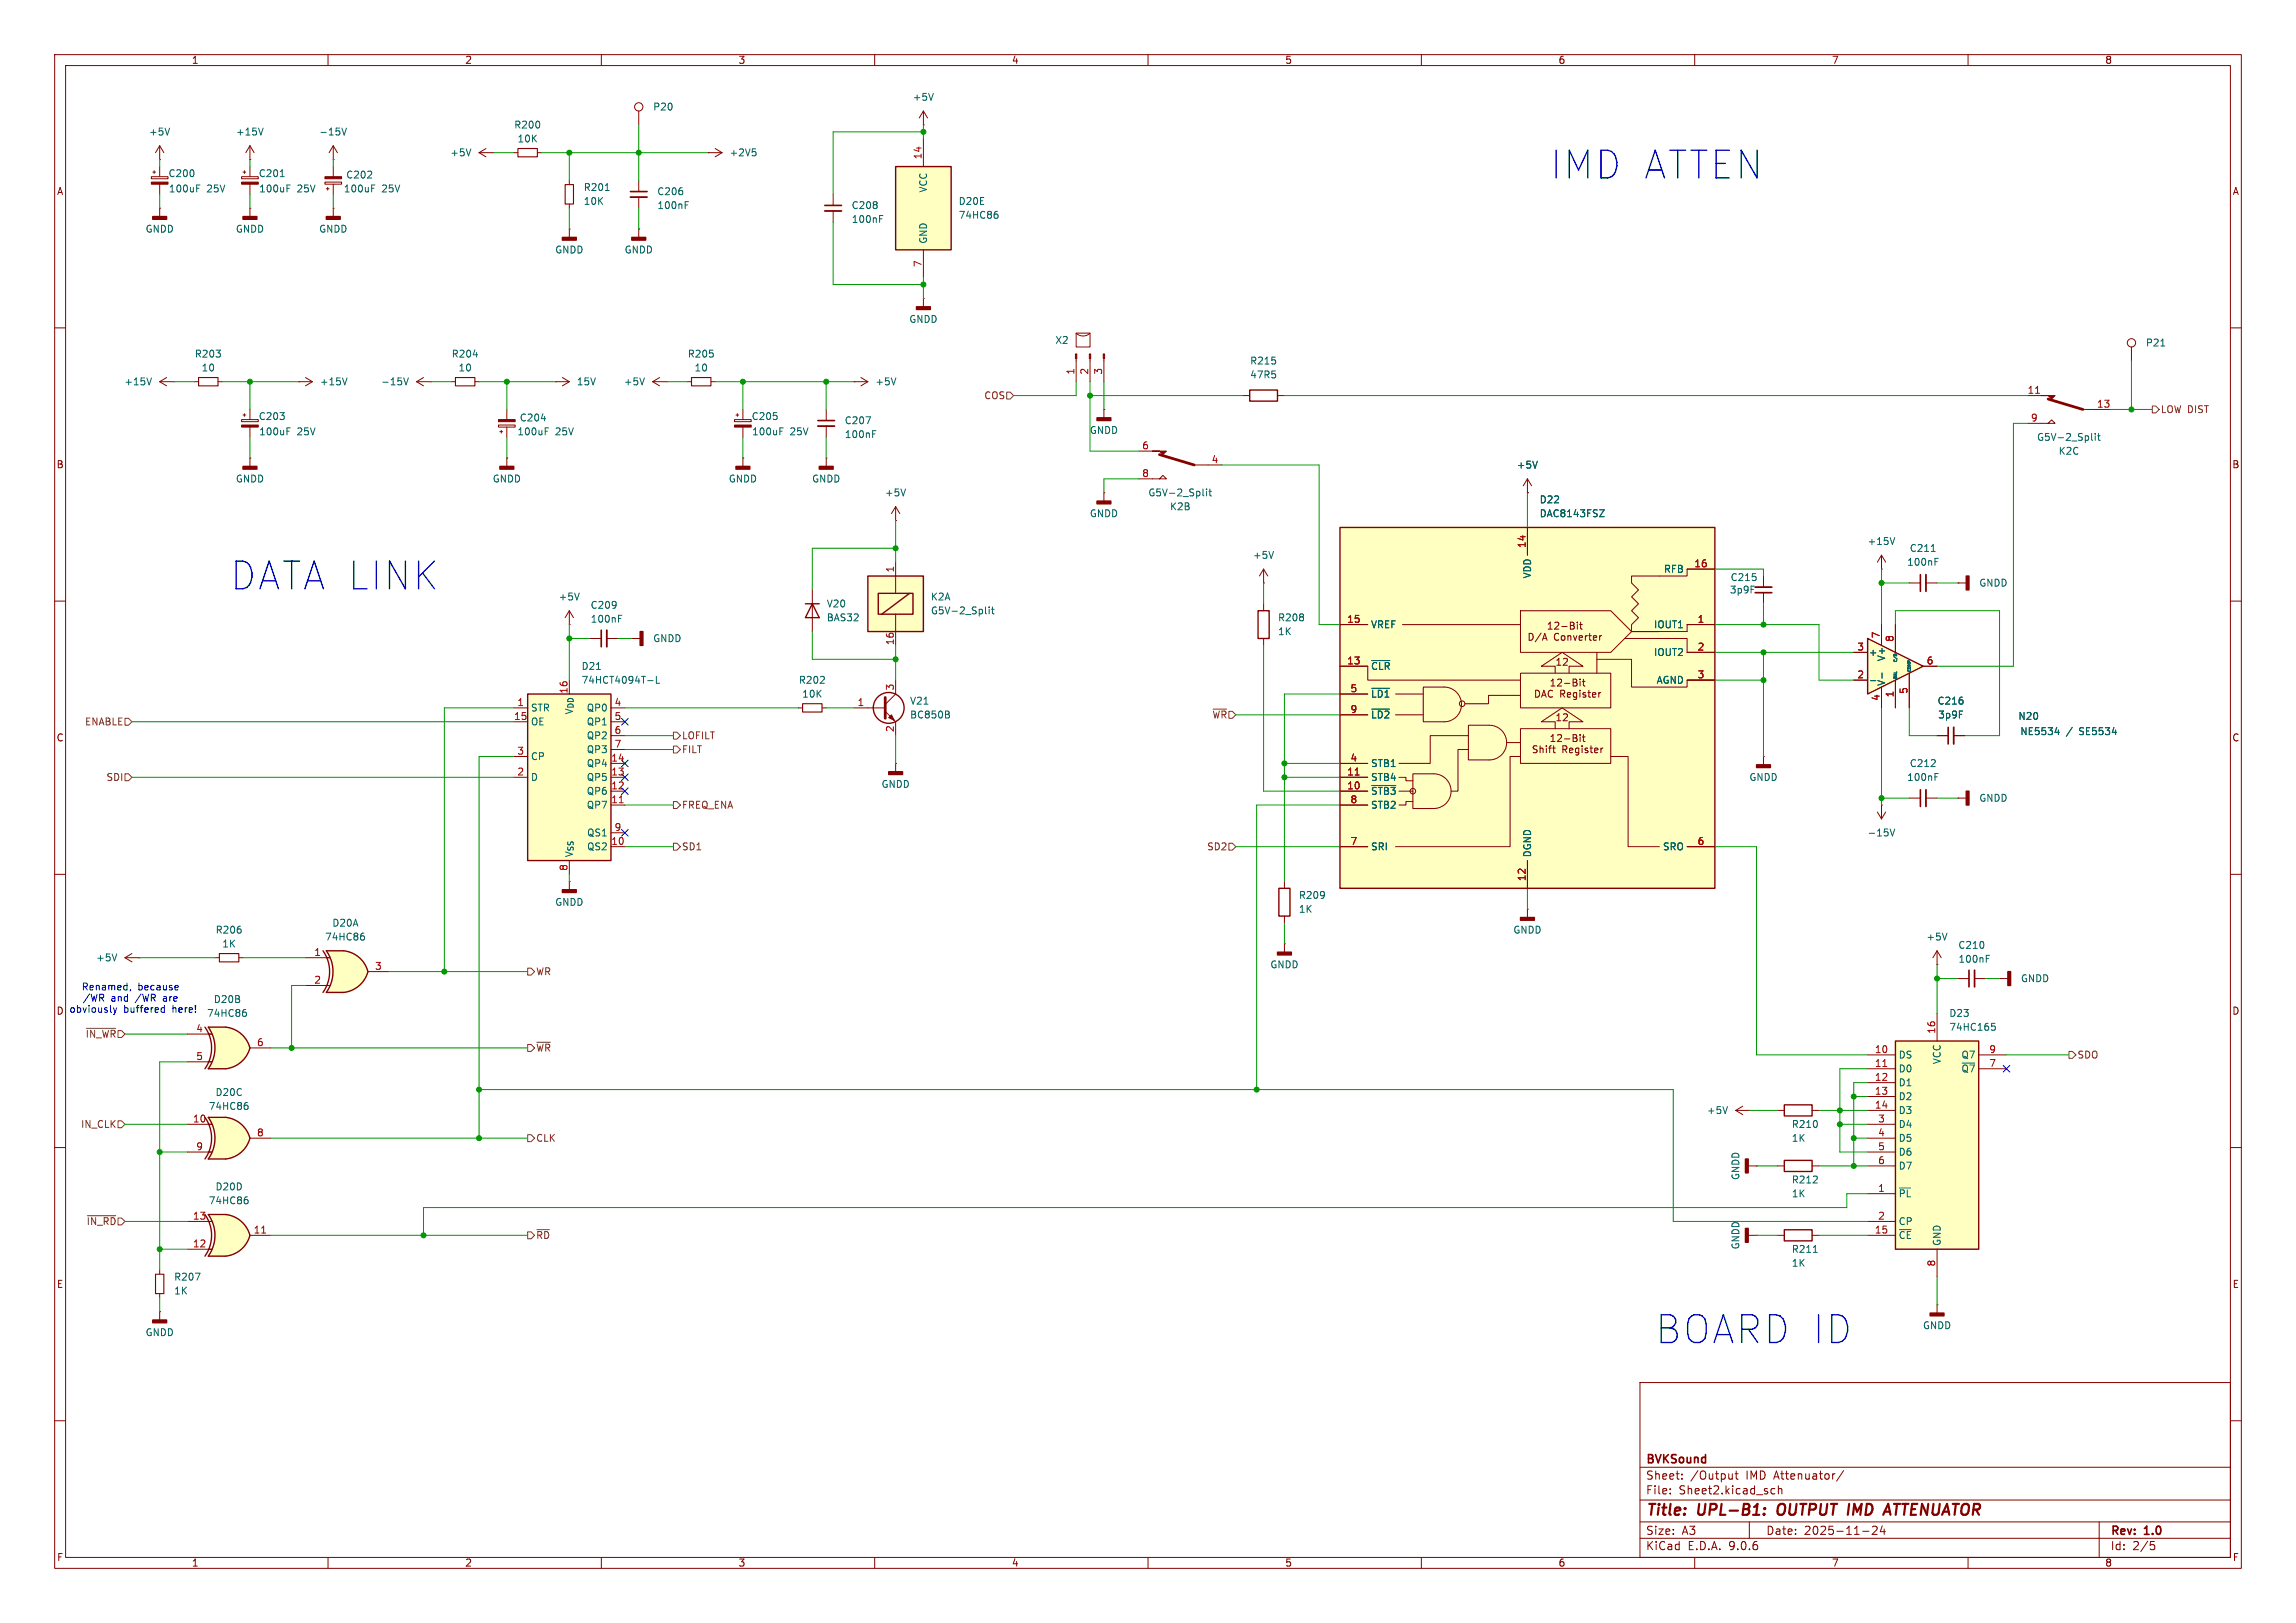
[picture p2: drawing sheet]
<svg xmlns="http://www.w3.org/2000/svg" width="420mm" height="297mm" viewBox="0 0 420 297" stroke-linecap="round" stroke-linejoin="round" font-family="sans-serif">
<defs><g id="words">
<g font-size="7.1" fill="#0000c2">
<text x="283.6" y="33.2">IMD ATTEN</text>
<text x="42.1" y="108.3">DATA LINK</text>
<text x="302.8" y="246.3">BOARD ID</text>
</g>
<g font-size="2.8" fill="#840000">
<text x="301" y="277.9">Title:</text>
<text x="310.6" y="277.9">UPL-B1:</text>
<text x="326" y="277.9">OUTPUT IMD</text>
<text x="347.2" y="277.9">ATTENUATOR</text>
</g>
<g font-size="2.1" fill="#840000">
<text x="301" y="268.2">BVKSound</text>
<text x="301" y="273.7">File:</text>
<text x="301" y="271">Sheet:</text>
<text x="307.1" y="273.7">Sheet2.kicad_sch</text>
<text x="309.2" y="271">/Output</text>
<text x="319.4" y="271">IMD Attenuator/</text>
<text x="301" y="281.1">Size:</text>
<text x="307.6" y="281.1">A3</text>
<text x="323" y="281.1">Date:</text>
<text x="330" y="281.1">2025-11-24</text>
<text x="386" y="281.3">Rev:</text>
<text x="392.4" y="281.3">1.0</text>
<text x="301" y="283.9">KiCad</text>
<text x="308.7" y="283.9">E.D.A.</text>
<text x="316.3" y="283.9">9.0.6</text>
<text x="386" y="283.9">Id:</text>
<text x="390.1" y="283.9">2/5</text>
</g>
<g font-size="1.8" fill="#840000">
<text x="35" y="11.9">1</text>
<text x="85" y="11.9">2</text>
<text x="135" y="11.9">3</text>
<text x="185" y="11.9">4</text>
<text x="235" y="11.9">5</text>
<text x="285" y="11.9">6</text>
<text x="335" y="11.9">7</text>
<text x="385" y="11.9">8</text>
<text x="10.3" y="35.9">A</text>
<text x="408.3" y="35.9">A</text>
<text x="10.3" y="85.9">B</text>
<text x="408.2" y="85.9">B</text>
<text x="288" y="116.4">Converter</text>
<text x="284.4" y="122">12</text>
<text x="289.1" y="126.8">Register</text>
<text x="10.3" y="135.9">C</text>
<text x="284.4" y="132.2">12</text>
<text x="289.5" y="137">Register</text>
<text x="408.2" y="135.9">C</text>
<text x="10.3" y="185.9">D</text>
<text x="408.2" y="185.9">D</text>
<text x="10.3" y="235.9">E</text>
<text x="408.3" y="235.9">E</text>
<text x="10.3" y="285.9">F</text>
<text x="35" y="286.9">1</text>
<text x="85" y="286.9">2</text>
<text x="135" y="286.9">3</text>
<text x="185" y="286.9">4</text>
<text x="235" y="286.9">5</text>
<text x="285" y="286.9">6</text>
<text x="335" y="286.9">7</text>
<text x="385" y="286.9">8</text>
<text x="408.3" y="285.9">F</text>
</g>
<g font-size="1.8" fill="#006464">
<text x="94" y="23.7">R200</text>
<text x="119.4" y="20.4">P20</text>
<text x="166.9" y="18.6">+5V</text>
<text x="27.2" y="25">+5V</text>
<text x="43.1" y="25">+15V</text>
<text x="58.3" y="25">-15V</text>
<text x="82.3" y="28.8">+5V</text>
<text x="94.6" y="26.3">10K</text>
<text x="133.4" y="28.8">+2V5</text>
<text x="30.7" y="32.6">C200</text>
<text x="30.8" y="35.4">100uF</text>
<text x="37.8" y="35.4">25V</text>
<text x="47.2" y="32.6">C201</text>
<text x="47.3" y="35.4">100uF</text>
<text x="54.3" y="35.4">25V</text>
<text x="62.8" y="35.4">100uF</text>
<text x="63.2" y="32.9">C202</text>
<text x="69.8" y="35.4">25V</text>
<text x="106.7" y="35.2">R201</text>
<text x="120.1" y="35.9">C206</text>
<text x="169.8" y="35.3" transform="rotate(-90 169.8 35.3)">VCC</text>
<text x="106.7" y="37.7">10K</text>
<text x="120.2" y="38.5">100nF</text>
<text x="155.7" y="38.5">C208</text>
<text x="155.7" y="41">100nF</text>
<text x="175.3" y="40.2">74HC86</text>
<text x="175.3" y="37.7">D20E</text>
<text x="26.5" y="42.8">GNDD</text>
<text x="43" y="42.8">GNDD</text>
<text x="58.3" y="42.8">GNDD</text>
<text x="101.5" y="46.6">GNDD</text>
<text x="114.2" y="46.6">GNDD</text>
<text x="169.8" y="44.7" transform="rotate(-90 169.8 44.7)">GND</text>
<text x="166.2" y="59.3">GNDD</text>
<text x="35.5" y="65.6">R203</text>
<text x="82.5" y="65.6">R204</text>
<text x="125.7" y="65.6">R205</text>
<text x="192.9" y="63.1">X2</text>
<text x="392.4" y="63.6">P21</text>
<text x="22.6" y="70.7">+15V</text>
<text x="36.8" y="68.2">10</text>
<text x="58.4" y="70.7">+15V</text>
<text x="69.6" y="70.7">-15V</text>
<text x="83.8" y="68.2">10</text>
<text x="105.4" y="70.7">15V</text>
<text x="114" y="70.7">+5V</text>
<text x="127" y="68.2">10</text>
<text x="160" y="70.7">+5V</text>
<text x="228.6" y="66.9">R215</text>
<text x="228.6" y="69.4">47R5</text>
<text x="47.2" y="77.1">C203</text>
<text x="95" y="77.3">C204</text>
<text x="137.4" y="77.1">C205</text>
<text x="154.4" y="77.8">C207</text>
<text x="47.3" y="79.9">100uF</text>
<text x="54.3" y="79.9">25V</text>
<text x="94.5" y="79.9">100uF</text>
<text x="101.6" y="79.9">25V</text>
<text x="137.5" y="79.9">100uF</text>
<text x="144.5" y="79.9">25V</text>
<text x="154.4" y="80.4">100nF</text>
<text x="199.3" y="79.6">GNDD</text>
<text x="372.5" y="80.9">G5V-2_Split</text>
<text x="376.5" y="83.4">K2C</text>
<text x="43" y="88.5">GNDD</text>
<text x="90" y="88.5">GNDD</text>
<text x="133.2" y="88.5">GNDD</text>
<text x="148.5" y="88.5">GNDD</text>
<text x="277.4" y="86">+5V</text>
<text x="161.8" y="91">+5V</text>
<text x="199.3" y="94.8">GNDD</text>
<text x="210" y="91">G5V-2_Split</text>
<text x="213.9" y="93.6">K2B</text>
<text x="281.6" y="92.3">D22</text>
<text x="281.6" y="94.8">DAC8143FSZ</text>
<text x="341.5" y="99.9">+15V</text>
<text x="349.2" y="101.2">C211</text>
<text x="229.1" y="102.5">+5V</text>
<text x="280.3" y="105.9" transform="rotate(-90 280.3 105.9)">VDD</text>
<text x="304.3" y="105">RFB</text>
<text x="316.5" y="106.5">C215</text>
<text x="348.8" y="103.7">100nF</text>
<text x="362" y="107.5">GNDD</text>
<text x="102.1" y="110.1">+5V</text>
<text x="107.9" y="111.6">C209</text>
<text x="151.1" y="113.9">BAS32</text>
<text x="151.1" y="111.4">V20</text>
<text x="170.2" y="110.1">K2A</text>
<text x="170.2" y="112.6">G5V-2_Split</text>
<text x="233.7" y="113.9">R208</text>
<text x="316.3" y="108.8">3p9F</text>
<text x="108" y="114.1">100nF</text>
<text x="119.4" y="117.7">GNDD</text>
<text x="233.7" y="116.4">1K</text>
<text x="250.7" y="115.2">VREF</text>
<text x="302.5" y="115.2">IOUT1</text>
<text x="106.3" y="122.8">D21</text>
<text x="106.3" y="125.3">74HCT4094T-L</text>
<text x="146" y="125.3">R202</text>
<text x="250.7" y="122.8">~{CLR}</text>
<text x="302.5" y="120.2">IOUT2</text>
<text x="302.9" y="125.3">AGND</text>
<text x="341.8" y="120.2">+</text>
<text x="345" y="125.6" transform="rotate(-90 345 125.6)">V-</text>
<text x="345" y="121.1" transform="rotate(-90 345 121.1)">V+</text>
<text x="97" y="130.4">STR</text>
<text x="105" y="130.9" transform="rotate(-90 105 130.9)">V_{DD}</text>
<text x="107.2" y="130.4">QP0</text>
<text x="146.6" y="127.9">10K</text>
<text x="166.4" y="131.7">BC850B</text>
<text x="166.4" y="129.1">V21</text>
<text x="250.7" y="127.9">~{LD1}</text>
<text x="250.7" y="131.7">~{LD2}</text>
<text x="354.3" y="129.1">C216</text>
<text x="354.4" y="131.7">3p9F</text>
<text x="369.1" y="131.9">N20</text>
<text x="97" y="132.9">OE</text>
<text x="107.2" y="132.9">QP1</text>
<text x="107.2" y="135.5">QP2</text>
<text x="369.5" y="134.7">NE5534</text>
<text x="378" y="134.7">/</text>
<text x="380.5" y="134.7">SE5534</text>
<text x="97" y="139.3">CP</text>
<text x="97" y="143.1">D</text>
<text x="107.2" y="138">QP3</text>
<text x="107.2" y="140.6">QP4</text>
<text x="107.2" y="143.1">QP5</text>
<text x="250.7" y="140.6">STB1</text>
<text x="250.7" y="143.1">STB4</text>
<text x="319.9" y="143.1">GNDD</text>
<text x="348.8" y="143.1">100nF</text>
<text x="349.2" y="140.6">C212</text>
<text x="107.2" y="145.6">QP6</text>
<text x="107.2" y="148.2">QP7</text>
<text x="161.2" y="144.4">GNDD</text>
<text x="250.7" y="145.6">~{STB3}</text>
<text x="250.7" y="148.2">STB2</text>
<text x="362" y="146.9">GNDD</text>
<text x="107.3" y="153.3">QS1</text>
<text x="107.3" y="155.8">QS2</text>
<text x="250.7" y="155.8">SRI</text>
<text x="304.1" y="155.8">SRO</text>
<text x="341.5" y="153.3">-15V</text>
<text x="105" y="157" transform="rotate(-90 105 157)">V_{SS}</text>
<text x="280.3" y="157" transform="rotate(-90 280.3 157)">DGND</text>
<text x="101.5" y="166">GNDD</text>
<text x="237.5" y="164.7">R209</text>
<text x="237.5" y="167.2">1K</text>
<text x="39.4" y="171">R206</text>
<text x="40.6" y="173.6">1K</text>
<text x="59.4" y="172.3">74HC86</text>
<text x="60.7" y="169.8">D20A</text>
<text x="276.7" y="171">GNDD</text>
<text x="352.3" y="172.3">+5V</text>
<text x="358.1" y="173.8">C210</text>
<text x="17.5" y="176.1">+5V</text>
<text x="232.3" y="177.4">GNDD</text>
<text x="358.2" y="176.4">100nF</text>
<text x="369.6" y="179.9">GNDD</text>
<text x="39" y="183.7">D20B</text>
<text x="37.8" y="186.3">74HC86</text>
<text x="356.5" y="186.3">D23</text>
<text x="356.5" y="188.8">74HC165</text>
<text x="347.2" y="193.9">DS</text>
<text x="347.2" y="196.4">D0</text>
<text x="355.2" y="194.8" transform="rotate(-90 355.2 194.8)">VCC</text>
<text x="358.7" y="193.9">Q7</text>
<text x="358.7" y="196.4">~{Q7}</text>
<text x="38.1" y="203.3">74HC86</text>
<text x="39.3" y="200.8">D20C</text>
<text x="347.2" y="199">D1</text>
<text x="347.2" y="201.5">D2</text>
<text x="312.1" y="204.1">+5V</text>
<text x="327.7" y="206.6">R210</text>
<text x="327.7" y="209.1">1K</text>
<text x="347.2" y="204.1">D3</text>
<text x="347.2" y="206.6">D4</text>
<text x="347.2" y="209.1">D5</text>
<text x="347.2" y="211.7">D6</text>
<text x="347.2" y="214.2">D7</text>
<text x="38.1" y="220.6">74HC86</text>
<text x="39.3" y="218">D20D</text>
<text x="318.4" y="216" transform="rotate(-90 318.4 216)">GNDD</text>
<text x="327.7" y="216.8">R212</text>
<text x="327.7" y="219.3">1K</text>
<text x="347.2" y="219.3">~{PL}</text>
<text x="347.2" y="224.4">CP</text>
<text x="347.2" y="226.9">~{CE}</text>
<text x="318.4" y="228.7" transform="rotate(-90 318.4 228.7)">GNDD</text>
<text x="327.7" y="229.5">R211</text>
<text x="327.7" y="232">1K</text>
<text x="355.2" y="228.1" transform="rotate(-90 355.2 228.1)">GND</text>
<text x="31.8" y="234.5">R207</text>
<text x="31.8" y="237.1">1K</text>
<text x="26.5" y="244.7">GNDD</text>
<text x="351.7" y="243.4">GNDD</text>
</g>
<g font-size="1.8" fill="#a90000">
<text x="168.7" y="29.3" transform="rotate(-90 168.7 29.3)">14</text>
<text x="168.7" y="49" transform="rotate(-90 168.7 49)">7</text>
<text x="196.6" y="68.7" transform="rotate(-90 196.6 68.7)">1</text>
<text x="199.1" y="68.7" transform="rotate(-90 199.1 68.7)">2</text>
<text x="201.7" y="68.7" transform="rotate(-90 201.7 68.7)">3</text>
<text x="370.8" y="72.1">11</text>
<text x="371.4" y="77.2">9</text>
<text x="383.5" y="74.7">13</text>
<text x="208.8" y="82.3">6</text>
<text x="208.8" y="87.4">8</text>
<text x="221.5" y="84.8">4</text>
<text x="279.1" y="100.4" transform="rotate(-90 279.1 100.4)">14</text>
<text x="163.6" y="104.8" transform="rotate(-90 163.6 104.8)">1</text>
<text x="309.8" y="103.9">16</text>
<text x="163.6" y="118.2" transform="rotate(-90 163.6 118.2)">16</text>
<text x="246.3" y="114">15</text>
<text x="310.4" y="114">1</text>
<text x="310.4" y="119.1">2</text>
<text x="339.7" y="119.1">3</text>
<text x="343.9" y="116.9" transform="rotate(-90 343.9 116.9)">7</text>
<text x="346.5" y="117.5" transform="rotate(-90 346.5 117.5)">8</text>
<text x="246.3" y="121.7">13</text>
<text x="310.4" y="124.2">3</text>
<text x="339.7" y="124.2">2</text>
<text x="352.4" y="121.7">6</text>
<text x="93.9" y="131.8">15</text>
<text x="94.5" y="129.3">1</text>
<text x="103.9" y="127" transform="rotate(-90 103.9 127)">16</text>
<text x="112.3" y="131.8">5</text>
<text x="112.3" y="129.3">4</text>
<text x="156.8" y="129.3">1</text>
<text x="163.6" y="126.4" transform="rotate(-90 163.6 126.4)">3</text>
<text x="246.9" y="126.7">5</text>
<text x="246.9" y="130.6">9</text>
<text x="343.9" y="128.3" transform="rotate(-90 343.9 128.3)">4</text>
<text x="346.5" y="127.7" transform="rotate(-90 346.5 127.7)">1</text>
<text x="349" y="127.1" transform="rotate(-90 349 127.1)">5</text>
<text x="112.3" y="134.4">6</text>
<text x="112.3" y="136.9">7</text>
<text x="163.6" y="134.1" transform="rotate(-90 163.6 134.1)">2</text>
<text x="94.5" y="138.2">3</text>
<text x="94.5" y="142">2</text>
<text x="111.7" y="139.4">14</text>
<text x="111.7" y="142">13</text>
<text x="246.3" y="142">11</text>
<text x="246.9" y="139.4">4</text>
<text x="111.7" y="144.5">12</text>
<text x="111.7" y="147.1">11</text>
<text x="246.3" y="144.5">10</text>
<text x="246.9" y="147.1">8</text>
<text x="111.7" y="154.7">10</text>
<text x="112.3" y="152.1">9</text>
<text x="246.9" y="154.7">7</text>
<text x="310.4" y="154.7">6</text>
<text x="103.9" y="159.5" transform="rotate(-90 103.9 159.5)">8</text>
<text x="279.1" y="161.3" transform="rotate(-90 279.1 161.3)">12</text>
<text x="57.4" y="175">1</text>
<text x="68.5" y="177.5">3</text>
<text x="57.4" y="180.1">2</text>
<text x="35.8" y="189">4</text>
<text x="46.9" y="191.5">6</text>
<text x="354.1" y="189.3" transform="rotate(-90 354.1 189.3)">16</text>
<text x="35.8" y="194.1">5</text>
<text x="342.9" y="192.8">10</text>
<text x="342.9" y="195.3">11</text>
<text x="342.9" y="197.9">12</text>
<text x="363.8" y="192.8">9</text>
<text x="363.8" y="195.3">7</text>
<text x="342.9" y="200.4">13</text>
<text x="342.9" y="202.9">14</text>
<text x="35.2" y="205.5">10</text>
<text x="46.9" y="208">8</text>
<text x="343.5" y="205.5">3</text>
<text x="343.5" y="208">4</text>
<text x="35.8" y="210.6">9</text>
<text x="343.5" y="210.6">5</text>
<text x="343.5" y="213.1">6</text>
<text x="343.5" y="218.2">1</text>
<text x="35.2" y="223.3">13</text>
<text x="46.3" y="225.8">11</text>
<text x="342.9" y="225.8">15</text>
<text x="343.5" y="223.3">2</text>
<text x="35.2" y="228.3">12</text>
<text x="354.1" y="231.8" transform="rotate(-90 354.1 231.8)">8</text>
</g>
<g font-size="1.8" fill="#725600">
<text x="179.9" y="73.3">COS</text>
<text x="395.2" y="75.8">LOW DIST</text>
<text x="221.7" y="131.7">~{WR}</text>
<text x="15.5" y="132.9">ENABLE</text>
<text x="124.7" y="135.5">LOFILT</text>
<text x="19.4" y="143.1">SDI</text>
<text x="124.7" y="138">FILT</text>
<text x="124.7" y="148.2">FREQ_ENA</text>
<text x="124.7" y="155.8">SD1</text>
<text x="220.7" y="155.8">SD2</text>
<text x="98" y="178.7">WR</text>
<text x="15.6" y="190.1">~{IN_WR}</text>
<text x="98" y="192.6">~{WR}</text>
<text x="379.9" y="193.9">SDO</text>
<text x="14.7" y="206.6">IN_CLK</text>
<text x="98" y="209.1">CLK</text>
<text x="15.8" y="224.4">~{IN_RD}</text>
<text x="98" y="226.9">~{RD}</text>
</g>
<g font-size="1.8" fill="#0000c2">
<text x="12.6" y="185.5">obviously</text>
<text x="14.8" y="181.4">Renamed,</text>
<text x="15.1" y="183.5">/WR</text>
<text x="20.3" y="183.5">and</text>
<text x="22.6" y="185.5">buffered</text>
<text x="24.9" y="183.5">/WR</text>
<text x="25.2" y="181.4">because</text>
<text x="30.1" y="183.5">are</text>
<text x="31.6" y="185.5">here!</text>
</g>
<g font-size=".7" fill="#006464">
<text x="347.2" y="124.3" transform="rotate(-90 347.2 124.3)">BAL</text>
<text x="347.2" y="121.4" transform="rotate(-90 347.2 121.4)">C/B</text>
<text x="349.7" y="123.1" transform="rotate(-90 349.7 123.1)">COMP</text>
</g>
</g></defs>
<g fill="none" stroke="#840000" stroke-width=".18">
<path d="M10 10h400v277h-400zM12 12h396v273h-396zM60 10v2M110 10v2M160 10v2M210 10v2M260 10v2M310 10v2M360 10v2M10 60h2M54.6 69.9h.1M54.6 69.9h2.5"/>
<path d="M55.9 69.1l1.2 .8M57.1 69.9l-1.2 .7M370.8 77.5h5.1l-.6-.7-.7 .7M370.8 72.4h2.6M381 74.9h5.1M408 60h2M45.7 83.8h.1M45.7 83.8v1.5M10 110h2M344.2 104.1h.1M344.2 101.6l-.8 1.3M344.2 101.6l.7 1.3"/>
<path d="M344.2 101.6v2.5M408 110h2M10 160h2M408 160h2M354.3 176.5h.1M354.3 174l-.7 1.3M354.3 174l.8 1.3M354.3 174v2.5M358.1 179.1h2.1M361.2 179.1h2M10 210h2M408 210h2"/>
<path d="M300 253h108v32h-108zM10 260h2M300 278.5h108M300 274.5h108M300 268.5h108M305.5 273.2v.2M305.5 272.5v.1M307.7 270.5v.2M307.7 269.8v.1M316.9 269.7v1M316.9 270.5l-.2 .2M317.4 269.7h.5"/>
<path d="M317.6 269.2v1.3l.3 .2M320 278.5v3M324.1 273.3h.6M324.1 272.5h.6M325.3 272.5l.2-.1 .4 .1v.9M325.3 271.9v1.5M337.2 269.1l-1.3 1.9M342.5 279.4l.6-.1 .2 .1 .1 .3-1 1.1h1M344.3 279.2l-.4 1.1h1M344.7 279.8v1M384 278.5v6.5M408 260h2"/>
<path d="M60 285v2M110 285v2M160 285v2M210 285v2M260 285v2M300 281.5h108M310 285v2M340.7 280.2h1.2M360 285v2M393.4 282.1h.7M393.5 282.7h.4l.3 .2-.2 .6-.5 .1"/>
</g>
<path d="M322.7 277l.1 .1-.1 .1M322.7 277l-.1 .1 .1 .1M322.7 277v.2M322.8 276v.2M322.8 276l.1 .1-.1 .1M322.8 276l-.1 .1 .1 .1M325.4 275.5a1.5 1.5 0 0 0-.1 1.6" fill="none" stroke="#840000" stroke-width=".4"/>
<path d="M63.5 69.2l-.4 1.2M383.3 79.3v.1M383.3 79.7v.9M383.7 79.7h.5M383.9 79.3v1.1l.3 .2M346.6 98.4l-.4 1.2M382.6 80.4l.2 .2M356.1 170.8l-.4 1.2M363.3 175.4h.5M363.3 174.8h.6" fill="none" stroke="#006464" stroke-width=".18"/>
<path d="M360.2 177.5v3.1" fill="none" stroke="#840000" stroke-width=".3"/>
<path d="M361.2 177.5v3.1" fill="none" stroke="#840000" stroke-width=".33"/>
<path d="M373.4 72.4h2.5l-.6 .6-.7-.6z" fill="#840000" stroke="#840000" stroke-width=".18"/>
<path d="M374.6 73l6.4 1.9" fill="none" stroke="#840000" stroke-width=".51"/>
<path d="M372.4 72h.7" fill="none" stroke="#a90000" stroke-width=".18"/>
<path d="M44.4 85.3h2.6v.6h-2.6z" fill="#840000" stroke="#840000" stroke-width=".25"/>
<path d="M59.7 174h3.2M59.7 181.6h3.2" fill="none" stroke="#ffffc2" stroke-width=".18"/>
<g fill="#ffffc2" stroke="#ffffc2" stroke-width=".18">
<path d="M62.3 176.4l5 1.4a5.2 5.2 0 0 1-4.4 3.8z"/>
<path d="M62.9 174a5.1 5.1 0 0 1 4.4 3.8l-5 1.3z"/>
</g>
<path d="M59.7 174h3.2v7.6h-3.2a6.7 6.7 0 0 0 0-7.6z" fill="#ffffc2"/>
<path d="M59.1 174a6.6 6.6 0 0 1 0 7.6M59.7 174h3.2a5.1 5.1 0 0 1 4.4 3.8 5.2 5.2 0 0 1-4.4 3.8h-3.2a6.6 6.6 0 0 0 0-7.6z" fill="none" stroke="#840000" stroke-width=".25"/>
<g fill="none" stroke="#840000" stroke-width=".18">
<path d="M116.8 33v2.1M116.8 36.1v2M44.2 76.8h3v.4h-3zM44.4 75.9h.6M44.7 75.7v.5M45.7 74.9v1.9M45.7 78.2v1.8M76.2 69.9l1.3 .7M76.2 69.9h2.5M77.5 69.1l-1.3 .8M78.7 69.9h.1M39.4 175.3h.7"/>
<path d="M43.7 175.3h.7M55.9 175.3h4.4M67.3 177.8h3.8M55.9 180.3h4.4"/>
</g>
<path d="M125.3 37.5h.5M125.3 36.9h.6M52.5 78.9h.4M52.5 78.3h.6M73.9 69.2l.4 1.2 .4-1.2M66.2 171.2h.2l.3 .3-.1 .4-.4 .1M66.3 170.8h.3" fill="none" stroke="#006464" stroke-width=".18"/>
<path d="M44.2 77.8h3v.4h-3z" fill="#840000" stroke="#840000" stroke-width=".18"/>
<path d="M40.1 174.5h3.6v1.5h-3.6z" fill="none" stroke="#840000" stroke-width=".2"/>
<path d="M115.3 35.1h3.1" fill="none" stroke="#840000" stroke-width=".3"/>
<path d="M115.3 36.1h3.1" fill="none" stroke="#840000" stroke-width=".33"/>
<path d="M38.1 188h3.2M38.1 195.6h3.2" fill="none" stroke="#ffffc2" stroke-width=".18"/>
<g fill="#ffffc2" stroke="#ffffc2" stroke-width=".18">
<path d="M40.7 190.4l5 1.4a5.2 5.2 0 0 1-4.4 3.8z"/>
<path d="M41.3 188a5.1 5.1 0 0 1 4.4 3.8l-5 1.3z"/>
</g>
<path d="M38.1 188h3.2v7.6h-3.2a6.7 6.7 0 0 0 0-7.6z" fill="#ffffc2"/>
<path d="M37.5 188a6.6 6.6 0 0 1 0 7.6M38.1 188h3.2a5.1 5.1 0 0 1 4.4 3.8 5.2 5.2 0 0 1-4.4 3.8h-3.2a6.6 6.6 0 0 0 0-7.6z" fill="none" stroke="#840000" stroke-width=".25"/>
<g fill="none" stroke="#840000" stroke-width=".18">
<path d="M116.8 20.3v2.6M168.9 22.9h.1M168.9 20.3l-.8 1.3M168.9 20.3l.8 1.3M168.9 20.3v2.6M29.2 69.9l1.3 .7M29.2 69.9h2.5M30.5 69.1l-1.3 .8M31.7 69.9h.1M322.6 138.4h.1M322.6 138.4v1.6M34.3 189.2h4.4"/>
<path d="M34.3 194.3h4.4M45.7 191.8h3.8"/>
<circle cx="116.8" cy="19.6" r=".76"/>
</g>
<path d="M170.7 17.1l-.4 1.3M27.7 69.2l-.4 1.2M44.6 185.2h.2l.3 .3-.1 .4-.4 .1M44.7 184.7h.3" fill="none" stroke="#006464" stroke-width=".18"/>
<path d="M321.3 140h2.5v.5h-2.5z" fill="#840000" stroke="#840000" stroke-width=".25"/>
<path d="M38.1 229.9h3.2M38.1 222.2h3.2" fill="none" stroke="#ffffc2" stroke-width=".18"/>
<g fill="#ffffc2" stroke="#ffffc2" stroke-width=".18">
<path d="M41.3 222.2a5.2 5.2 0 0 1 4.4 3.9l-5 1.3z"/>
<path d="M40.7 224.8l5 1.3a5.1 5.1 0 0 1-4.4 3.8z"/>
</g>
<path d="M38.1 222.2h3.2v7.7h-3.2a6.6 6.6 0 0 0 0-7.7z" fill="#ffffc2"/>
<path d="M37.5 222.2a6.6 6.6 0 0 1 0 7.7M38.1 222.2h3.2a5.2 5.2 0 0 1 4.4 3.9 5.1 5.1 0 0 1-4.4 3.8h-3.2a6.6 6.6 0 0 0 0-7.7z" fill="none" stroke="#840000" stroke-width=".25"/>
<path d="M34.3 228.6h4.4M34.3 223.5h4.4M45.7 226.1h3.8" fill="none" stroke="#840000" stroke-width=".18"/>
<path d="M47.9 225.6h.7" fill="none" stroke="#a90000" stroke-width=".18"/>
<path d="M44.9 219.5h.2l.3 .2-.1 .5-.4 .1M45 219h.3" fill="none" stroke="#006464" stroke-width=".18"/>
<path d="M38.1 212.1h3.2M38.1 204.5h3.2" fill="none" stroke="#ffffc2" stroke-width=".18"/>
<g fill="#ffffc2" stroke="#ffffc2" stroke-width=".18">
<path d="M41.3 204.5a5.2 5.2 0 0 1 4.4 3.8l-5 1.3z"/>
<path d="M40.7 207l5 1.3a5.1 5.1 0 0 1-4.4 3.8z"/>
</g>
<path d="M38.1 204.5h3.2v7.6h-3.2a6.6 6.6 0 0 0 0-7.6z" fill="#ffffc2"/>
<path d="M37.5 204.5a6.6 6.6 0 0 1 0 7.6M38.1 204.5h3.2a5.2 5.2 0 0 1 4.4 3.8 5.1 5.1 0 0 1-4.4 3.8h-3.2a6.6 6.6 0 0 0 0-7.6z" fill="none" stroke="#840000" stroke-width=".25"/>
<path d="M82.5 69.9h.8M86.9 69.9h.7M34.3 210.8h4.4M34.3 205.7h4.4M45.7 208.3h3.8" fill="none" stroke="#840000" stroke-width=".18"/>
<path d="M86.6 64.9h.8M44.9 202.2h.2l.3 .3-.1 .4-.4 .1M45 201.7h.3" fill="none" stroke="#006464" stroke-width=".18"/>
<path d="M83.3 69.1h3.6v1.5h-3.6z" fill="none" stroke="#840000" stroke-width=".2"/>
<path d="M346.7 190.5h15.2v38.1h-15.2z" fill="#ffffc2"/>
<path d="M346.7 190.5h15.2v38.1h-15.2zM326.4 202.2h5.1v2h-5.1zM326.4 225h5.1v2.1h-5.1z" fill="none" stroke="#840000" stroke-width=".25"/>
<g fill="none" stroke="#840000" stroke-width=".18">
<path d="M29.2 29.2h.1M29.2 26.7v2.5M29.2 26.7l-.8 1.2M29.2 26.7l.8 1.2M129.5 27.9h.1M129.5 27.9h2.6M130.8 27.2l1.3 .7M132.1 27.9l-1.3 .8M152.4 35.6v2M152.4 38.6v2M168.9 54.6h.1M168.9 54.6v1.5"/>
<path d="M156.2 69.9h.1M156.2 69.9h2.5M157.5 69.1l1.2 .8M158.7 69.9l-1.2 .7M104.1 114.3h.1M104.1 111.8v2.5M104.1 111.8l-.7 1.2M104.1 111.8l.8 1.2M354.3 134.6h2.1M357.4 134.6h2M358.1 146.1h.1M358.1 146.1h1.6"/>
<path d="M104.1 161.3h.1M104.1 161.3v1.5M279.4 166.4h.1M279.4 166.4v1.5M341.6 193h5.1M341.6 195.6h5.1M341.6 198.1h5.1M354.3 185.4v5.1M361.9 193h5.1M361.9 195.6h5.1M317.5 203.2h2.5M317.5 203.2l1.3 .8"/>
<path d="M318.8 202.4l-1.3 .8M320 203.2h.1M325.1 203.2h1.3M331.5 203.2h1.2M341.6 200.7h5.1M341.6 203.2h5.1M341.6 205.7h5.1M341.6 208.3h5.1M341.6 210.8h5.1M341.6 213.4h5.1M341.6 218.4h5.1M29.2 232.4v.8"/>
<path d="M29.2 236.7v.8M319.8 226.1h1.5M321.3 226.1h.1M325.1 226.1h1.3M331.5 226.1h1.2M341.6 223.5h5.1M341.6 226.1h5.1M354.3 238.8h.1M354.3 228.6v5.1M354.3 238.8v1.5"/>
</g>
<path d="M344.4 195.2h.7" fill="none" stroke="#a90000" stroke-width=".18"/>
<g fill="none" stroke="#006464" stroke-width=".18">
<path d="M31 23.4l-.4 1.3M137.6 27.2h.6M138.1 27.7l.2 .3v.3l-.2 .2M160.9 39.4h.6M160.9 40h.4M163.9 69.2l-.4 1.2M106 108.5l-.5 1.3M364.3 187.3h.6M364.4 187.8h.3l.3 .2-.1 .5h-.5M316 202.5l-.4 1.3M347.4 217.4h2.1M35.7 233h.9l-.6 1.3"/>
<path d="M331.7 229.2h.7"/>
</g>
<g fill="#840000" stroke="#840000" stroke-width=".25">
<path d="M353.1 240.3h2.5v.5h-2.5z"/>
<path d="M102.9 162.8h2.5v.5h-2.5z"/>
<path d="M359.7 144.8h.5v2.5h-.5z"/>
<path d="M167.6 56.1h2.6v.5h-2.6z"/>
<path d="M278.1 167.9h2.6v.5h-2.6z"/>
<path d="M319.3 224.8h.5v2.5h-.5z"/>
</g>
<path d="M28.4 233.2h1.6v3.5h-1.6z" fill="none" stroke="#840000" stroke-width=".2"/>
<path d="M150.9 37.6h3M356.4 133.1v3" fill="none" stroke="#840000" stroke-width=".3"/>
<path d="M150.9 38.6h3M357.4 133.1v3" fill="none" stroke="#840000" stroke-width=".33"/>
<path d="M163.8 30.5h10.2v15.2h-10.2z" fill="#ffffc2"/>
<path d="M163.8 30.5h10.2v15.2h-10.2zM326.4 212.3h5.1v2.1h-5.1z" fill="none" stroke="#840000" stroke-width=".25"/>
<g fill="none" stroke="#840000" stroke-width=".18">
<path d="M27.7 32.3h3v.4h-3zM27.9 31.5h.5M28.2 31.2v.6M29.2 38.1h.1M29.2 30.5v1.8M29.2 33.7v1.9M29.2 38.1v1.5M44.2 32.3h3v.4h-3zM44.4 31.5h.6M44.7 31.2v.6M45.7 38.1h.1M45.7 29.2h.1"/>
<path d="M45.7 26.7v2.5M45.7 30.5v1.8M45.7 33.7v1.9M45.7 38.1v1.5M45.7 26.7l-.7 1.2M45.7 26.7l.8 1.2M59.4 33.3h3.1v.4h-3.1zM59.7 34.5h.5M59.9 34.3v.5M61 29.2h.1M61 38.1h.1M61 26.7v2.5"/>
<path d="M61 30.5v1.8M61 33.7v1.9M61 38.1v1.5M61 26.7l-.8 1.2M61 26.7l.7 1.2M104.1 33v.8M104.1 37.3v.8M168.9 25.4v5.1M104.1 41.9h.1M104.1 41.9v1.5M116.8 41.9h.1M116.8 41.9v1.5"/>
<path d="M168.9 45.7v5.1M35.6 69.9h.7M39.9 69.9h.7M389.9 63.5v2.5M146 129.5h.8M150.4 129.5h.7M22.9 175.3l1.2 .7M22.9 175.3h2.5M24.1 174.5l-1.2 .8M25.4 175.3h.1M325.1 213.4h1.3M331.5 213.4h1.2"/>
<circle cx="389.9" cy="62.7" r=".76"/>
</g>
<g fill="none" stroke="#006464" stroke-width=".18">
<path d="M36 34.5h.4M36 33.9h.6M48.1 23.4l-.4 1.3M51.3 32.3h.7M52.5 34.5h.4M52.5 33.9h.6M62.5 23.4l.5 1.3 .4-1.3M68 34.5h.4M68 33.9h.6M110.7 34.9h.7M182.1 39.2h.2l.3 .2-.1 .4-.4 .1M182.2 38.7h.2"/>
<path d="M395.3 63.3h.7M21.4 174.6l-.5 1.2"/>
</g>
<g fill="#840000" stroke="#840000" stroke-width=".25">
<path d="M44.4 39.6h2.6v.5h-2.6z"/>
<path d="M59.7 39.6h2.5v.5h-2.5z"/>
<path d="M102.9 43.4h2.5v.5h-2.5z"/>
<path d="M115.6 43.4h2.5v.5h-2.5z"/>
<path d="M27.9 39.6h2.6v.5h-2.6z"/>
</g>
<g fill="#840000" stroke="#840000" stroke-width=".18">
<path d="M44.2 33.3h3v.4h-3z"/>
<path d="M27.7 33.3h3v.4h-3z"/>
<path d="M59.4 32.3h3.1v.4h-3.1z"/>
</g>
<path d="M103.4 33.8h1.5v3.5h-1.5zM36.3 69.1h3.6v1.5h-3.6zM146.8 128.8h3.6v1.5h-3.6z" fill="none" stroke="#840000" stroke-width=".2"/>
<path d="M96.5 127h15.3v30.5h-15.3z" fill="#ffffc2"/>
<g fill="none" stroke="#840000" stroke-width=".25">
<path d="M230.1 111.8h2.1v5h-2.1zM96.5 127h15.3v30.5h-15.3zM233.9 162.6h2.1v5h-2.1z"/>
<circle cx="162.6" cy="129.5" r="2.82"/>
</g>
<g fill="none" stroke="#840000" stroke-width=".18">
<path d="M151.1 74.9v2.1M151.1 78v2M135.9 83.8h.1M135.9 83.8v1.5M151.1 83.8h.1M151.1 83.8v1.5M163.8 95.3h.1M163.8 92.7l-.7 1.3M163.8 92.7l.8 1.3M163.8 92.7v2.6M231.1 106.7h.1M231.1 104.1v2.6"/>
<path d="M231.1 110.5v1.3M231.1 116.8v1.3M231.1 104.1l-.7 1.3M231.1 104.1l.8 1.3M322.6 105.4v2M322.6 108.5v2M349.2 106.7h2.1M352.3 106.7h2M358.1 106.7h.1M358.1 106.7h1.6M94 132.1h2.5M94 129.5h2.5"/>
<path d="M94 138.4h2.5M111.8 132.1h2.5M111.8 134.6h2.5M111.8 137.2h2.5M111.8 139.7h2.5M111.8 129.5h2.5M156.2 129.5h5.7M161.9 130.2l1.9 1.9v2.5M163.8 139.7h.1M163.8 124.5v2.5l-1.9 1.9M163.8 139.7v1.5M94 142.2h2.5"/>
<path d="M104.1 157.5v2.5M111.8 142.2h2.5M111.8 144.8h2.5M111.8 147.3h2.5M111.8 152.4h2.5M111.8 154.9h2.5M234.9 172.7h.1M234.9 161.3v1.3M234.9 167.6v1.3M234.9 172.7v1.5M29.2 240h.1M29.2 240v1.6"/>
</g>
<path d="M113.3 146.9h.7" fill="none" stroke="#a90000" stroke-width=".18"/>
<g fill="none" stroke="#006464" stroke-width=".18">
<path d="M158.4 76.3h.8l-.5 1.2M159.6 79.4h.5M159.6 78.8h.6M165.6 89.5l-.4 1.2M233 100.9l-.5 1.3M353.3 100.9h.7M353.9 102.8h.5M353.9 102.2h.6M109.1 122.5h.7M118.5 124.6h1M120.1 123.8v1.2h.6M173.4 130.7l.3 .3-.1 .3-.2 .1"/>
<path d="M173.5 130.2l.1 .2-.1 .3"/>
</g>
<g fill="#840000" stroke="#840000" stroke-width=".25">
<path d="M233.7 174.2h2.5v.6h-2.5z"/>
<path d="M27.9 241.6h2.6v.5h-2.6z"/>
<path d="M134.6 85.3h2.6v.6h-2.6z"/>
<path d="M162.6 141.2h2.5v.5h-2.5z"/>
<path d="M149.9 85.3h2.5v.6h-2.5z"/>
<path d="M359.7 105.4h.5v2.6h-.5z"/>
</g>
<path d="M149.6 77h3.1M321.1 108.5h3M351.3 105.2v3" fill="none" stroke="#840000" stroke-width=".3"/>
<path d="M149.6 78h3.1M321.1 107.4h3M352.3 105.2v3" fill="none" stroke="#840000" stroke-width=".33"/>
<path d="M161.9 127.6v3.8" fill="none" stroke="#840000" stroke-width=".51"/>
<path d="M162.6 131.3l.5-.5 .5 1z" fill="#840000" stroke="#840000" stroke-width=".18"/>
<path d="M245.1 96.5h68.6v66.1h-68.6z" fill="#ffffc2"/>
<g fill="none" stroke="#840000" stroke-width=".18">
<path d="M279.4 96.5v5.1M245.1 114.3h5.1M256.5 114.3h21.6M278.1 111.8h16.5l3.8 3.8-3.8 3.8h-16.5zM279.7 115.9a.64 .64 0 0 1 .8 .6 .64 .64 0 0 1-.8 .7zM281.9 115.8l-1.1 1.7M282.1 117.2l.5-1.3 .4 1.3M282.3 116.8h.6M283.2 115.1h.7M283.2 114.2l.4-.3v1.2M284.4 114l.5-.1 .2 .3-.7 .9h.7M285.1 116a.6 .6 0 0 0-.8 .4 .6 .6 0 0 0 .6 .8l.2-.1"/>
<path d="M285.7 116.4l.1-.1 .4 .1 .1 .5-.2 .2-.3 .1-.1-.1zM285.7 114.6h1M286.8 116.4l.2-.1 .3 .1v.8M286.8 116.3v.9M287.3 114.5h.4M287.7 114.5l.2-.3v-.2l-.6-.1v1.2h.4M287.7 114.5h.2M287.8 116.3l.3 .9 .3-.9M288.5 113.9v.1M288.5 114.3v.8M288.9 117l.1 .2 .4-.1M288.9 114.3h.5"/>
<path d="M289.1 113.9v1M290 116.3v.9M290.8 117l.3 .2M291.5 117l.1 .2 .4-.1M292.1 119.4v3.8M292.6 116.3v.9M297.2 116.8h11.4v2.6h5.1M313.7 104.1h-5.1v1.3h-10.2v1.3l1.3 1.3-1.3 1.2 1.3 1.3-1.3 1.3 1.3 1.2-1.3 1.3v1.3h5.1M313.7 114.3h-5.1v1.3h-10.2M245.1 121.9h5.1v2.6h27.9M245.1 127h5.1M245.1 130.8h5.1"/>
<path d="M245.1 139.7h5.1M255.3 127h5M255.3 130.8h5M260.3 125.7h3.9a3.2 3.2 0 0 1 3.1 3.2 3.2 3.2 0 0 1-3.1 3.2h-3.9zM268.6 134.6h-7v5.1h-5.7M268.6 137.2h-1.9v7.6h-1.3M268.6 132.7h3.8a3.2 3.2 0 0 1 3.2 3.2 3.2 3.2 0 0 1-3.2 3.2h-3.8zM275.6 135.9h2.5M278.1 123.2h16.5v6.3h-16.5zM278.1 133.4h16.5v6.3h-16.5zM278.1 138.4h-1.9v16.5h-20.9M278.1 127.3h-5.8v1.5h-4.3"/>
<path d="M280.9 126.3a.64 .64 0 0 1 .7 .7 .64 .64 0 0 1-.7 .6zM281.2 136.5h-.5l-.2 .1v.4l.6 .2 .1 .3-.3 .2h-.5M281.7 137l.2-.1 .3 .1 .1 .7M281.7 136.5v1.2M282 127.6l.4-1.3 .4 1.3M282.1 127.2h.6M282.9 136.5v.1M282.9 136.9v.8M283.3 136.9h.5M283.7 125.5h.7M283.7 124.6l.4-.3v1.2M283.7 134.8l.4-.4v1.3"/>
<path d="M283.7 135.7h.7M283.8 136.5l-.3 .2v1M284 126.4a.6 .6 0 0 0-.9 .5 .6 .6 0 0 0 .6 .7l.3-.1M284 136.9h.5M284.2 136.5v1.1l.3 .1M284.5 123.2v-1.3h-2.6l3.8-2.5 3.9 2.5h-2.6v1.3M284.5 133.4v-1.3h-2.6l3.8-2.6 3.9 2.6h-2.6v1.3M284.9 124.4l.5-.1 .2 .3-.7 .9h.7M284.9 134.6l.5-.2 .2 .4-.7 .9h.7M285.5 127l.6-.1 .1-.2v-.3l-.7-.1v1.3M285.8 127l.4 .6M285.9 137.1h.6l.1-.2v-.3l-.7-.1v1.2"/>
<path d="M286.2 125.1h1M286.2 135.2h1M286.2 137.1l.4 .6M286.7 127.2l.6-.2-.1-.2-.3-.1-.2 .2 .1 .6h.4M287.1 137.3l.6-.1-.1-.2-.3-.1-.2 .2 .1 .6h.4M287.8 124.3h.4l.2 .2-.2 .4 .2 .1 .1 .3-.3 .2h-.4zM287.8 134.4h.4l.2 .3-.2 .3 .2 .2 .1 .3-.3 .2h-.4zM287.8 124.9h.4M287.8 135h.4M288.4 126.8l-.4-.1-.2 .3 .1 .5h.5M288.4 126.7v1.1l-.2 .2-.3-.1M288.8 137l-.4-.1-.2 .2 .1 .6h.5"/>
<path d="M288.8 136.9v1l-.3 .3-.3-.1M289 124.3v.1M289 124.7v.8M289 134.4v.2M289 134.9v.8M289.5 124.7h.4M289.5 134.9h.4M289.6 124.3v1.1M289.6 134.4v1.1M292.1 120.7h6.3v5h10.2v-1.2h5.1h-5.1M294.6 138.4h3.2v16.5h5.7M245.1 144.8h5.1"/>
<path d="M245.1 142.2h5.1M245.1 147.3h5.1M245.1 154.9h5.1M255.9 142.2h1.3v.7h1.2M255.9 144.8h2.5M258.4 146.7h-1.2v.6h-1.3M258.4 141.6h3.9a3.2 3.2 0 0 1 3.1 3.2 3.2 3.2 0 0 1-3.1 3.2h-3.9zM279.4 157.5v5.1M308.6 154.9h5.1"/>
<circle cx="267.5" cy="128.8" r=".51"/>
<circle cx="258.4" cy="144.8" r=".51"/>
</g>
<path d="M245.1 96.5h68.6v66.1h-68.6z" fill="none" stroke="#840000" stroke-width=".25"/>
<path d="M292.6 93.3h.8l-.8 1.3h.8M250.9 120.9h3.3M250.9 126h3.3M250.9 129.8h3.3M250.9 143.7h4.4" fill="none" stroke="#006464" stroke-width=".18"/>
<path d="M247.9 141.8h.7" fill="none" stroke="#a90000" stroke-width=".18"/>
<path d="M158.7 105.4h10.2v10.2h-10.2z" fill="#ffffc2"/>
<path d="M228.6 71.4h5.1v2h-5.1zM147.3 110.5h2.6M148.6 110.5l1.3 2.5h-2.6zM158.7 105.4h10.2v10.2h-10.2zM160.7 108.6h6.3v3.8h-6.3zM166.4 108.6l-5.1 3.8" fill="none" stroke="#840000" stroke-width=".25"/>
<g fill="none" stroke="#840000" stroke-width=".18">
<path d="M87.6 27.9h2.6M87.6 27.9l1.3 .8M88.9 27.2l-1.3 .7M90.2 27.9h.1M94 27.9h.7M98.3 27.9h.8M91.2 77.8h3v.4h-3zM91.4 79h.5M91.7 78.7v.5M92.7 74.9v1.9M92.7 78.2v1.8M101.6 69.9h.1"/>
<path d="M101.6 69.9h2.5M102.9 69.1l1.2 .8M104.1 69.9l-1.2 .7M119.4 69.9l1.2 .7M119.4 69.9h2.5M120.6 69.1l-1.2 .8M121.9 69.9h.1M125.7 69.9h.8M130 69.9h.8M134.4 76.8h3v.4h-3zM134.6 75.9h.5M134.9 75.7v.5"/>
<path d="M135.9 74.9v1.9M135.9 78.2v1.8M196.8 61h2.6v2.5h-2.6zM196.8 61a1.8 1.8 0 0 0 2.6 0M196.8 65.6v4.3M199.4 65.6v4.3M201.9 74.9h.1M201.9 65.6v4.3M201.9 74.9v1.6M227.3 72.4h1.3M233.7 72.4h1.2M92.7 83.8h.1"/>
<path d="M92.7 83.8v1.5M201.9 90.2h.1M201.9 90.2v1.5M208.3 87.6h5.1l-.7-.6-.6 .6M208.3 82.6h2.5M218.4 85.1h5.1M279.4 90.2h.1M279.4 87.6l-.8 1.3M279.4 87.6l.8 1.3M279.4 87.6v2.6M107.9 116.8h2.1M111 116.8h2"/>
<path d="M115.6 116.8h.1M115.6 116.8h1.5M148.6 108v7.6M163.8 102.9v5.7M163.8 112.4v5.7M343.4 148.6l.8 1.3M344.2 147.3h.1M344.2 147.3v2.6M344.9 148.6l-.7 1.3M349.2 146.1h2.1M352.3 146.1h2M365.8 179.1h.1"/>
<path d="M365.8 179.1h1.5M319.8 213.4h1.5M321.3 213.4h.1"/>
</g>
<g fill="none" stroke="#006464" stroke-width=".18">
<path d="M86.1 27.2l-.4 1.3M99 76.6h.8M99.7 78.9h.5M99.7 78.3h.6M117.9 69.2l-.4 1.2M142.7 78.9h.4M142.7 78.3h.6M220 90.6l.2 .1M220.7 89.5v.1M220.7 89.9v.8M221.1 89.9h.5M221.3 89.5v1.1l.3 .1"/>
<path d="M281.2 84.4l-.4 1.3M113.1 113.2h.5M113.1 112.6h.6M180.3 112.2l.2 .1M180.9 111.1v.1M180.9 111.5v.8M181.4 111.5h.4M181.5 111.1v1.1l.3 .1M345.7 151.7l.5 1.3 .4-1.3M353.9 142.2h.5M353.9 141.5h.6"/>
</g>
<g fill="#840000" stroke="#840000" stroke-width=".18">
<path d="M134.4 77.8h3v.4h-3z"/>
<path d="M210.8 82.6h2.6l-.7 .6-.6-.6z"/>
<path d="M91.2 76.8h3v.4h-3z"/>
<path d="M196.7 64.8h.3v.8h-.3z"/>
<path d="M199.3 64.8h.2v.8h-.2z"/>
<path d="M201.8 64.8h.3v.8h-.3z"/>
</g>
<path d="M212.1 83.2l6.3 1.9" fill="none" stroke="#840000" stroke-width=".51"/>
<path d="M110 115.3v3.1M351.3 144.5v3.1" fill="none" stroke="#840000" stroke-width=".3"/>
<path d="M111 115.3v3.1M352.3 144.5v3.1" fill="none" stroke="#840000" stroke-width=".33"/>
<g fill="#840000" stroke="#840000" stroke-width=".25">
<path d="M117.1 115.6h.5v2.5h-.5z"/>
<path d="M200.7 91.7h2.5v.5h-2.5z"/>
<path d="M367.3 177.8h.5v2.5h-.5z"/>
<path d="M319.3 212.1h.5v2.5h-.5z"/>
<path d="M91.4 85.3h2.6v.6h-2.6z"/>
<path d="M200.7 76.5h2.5v.5h-2.5z"/>
</g>
<path d="M94.7 27.2h3.6v1.5h-3.6zM126.5 69.1h3.5v1.5h-3.5z" fill="none" stroke="#840000" stroke-width=".2"/>
<path d="M341.6 116.8l10.2 5.1-10.2 5.1z" fill="#ffffc2"/>
<path d="M341.6 116.8l10.2 5.1-10.2 5.1z" fill="none" stroke="#840000" stroke-width=".25"/>
<g fill="none" stroke="#840000" stroke-width=".18">
<path d="M279.4 90.2h.1M279.4 96.5v5.1M245.1 114.3h5.1M308.6 119.4h5.1M308.6 114.3h5.1M308.6 104.1h5.1M339.1 119.4h2.5M344.2 114.3v3.8M346.7 114.3v5.1M245.1 121.9h5.1M245.1 127h5.1M245.1 130.8h5.1"/>
<path d="M245.1 139.7h5.1M308.6 124.5h5.1M339.1 124.5h2.5M344.2 125.7v3.8M346.7 124.5v5M349.2 123.2v6.3M351.8 121.9h2.5M354.3 134.6h2.1M357.4 134.6h2M245.1 142.2h5.1M245.1 144.8h5.1M245.1 147.3h5.1"/>
<path d="M245.1 154.9h5.1M279.4 157.5v5.1M308.6 154.9h5.1"/>
</g>
<g fill="none" stroke="#006464" stroke-width=".18">
<path d="M281.2 84.4l-.4 1.3M292.6 93.3h.8l-.8 1.3h.8M346.6 119.8h-.1l-.1 .2h.5v-.3l-.2 .1M346.6 119.8h.1M346.7 119.8v.2M250.9 120.9h3.3M250.9 126h3.3M250.9 129.8h3.3M342.2 124.6h.9M344.3 123.1v1M346.4 120.2l.7 .4M346.4 123.2h.5"/>
<path d="M346.5 123.9l-.1 .2h.5M346.9 123.3l-.5 .2 .5 .2M375.9 134h.8M376.5 133.6v.8M250.9 143.7h4.4"/>
</g>
<g fill="none" stroke="#725600" stroke-width=".18">
<path d="M184.1 71.8h.7l.6 .6-.6 .6h-.7zM393.7 74.3h.6l.7 .6-.7 .7h-.6zM22.9 131.4h.6l.6 .7-.6 .6h-.6zM123.2 136.5h.6l.7 .7-.7 .6h-.6zM123.2 134h.6l.7 .6-.7 .7h-.6zM221.9 129.8h2.5M22.9 141.6h.6l.6 .6-.6 .7h-.6zM123.2 146.7h.6l.7 .6-.7 .7h-.6zM123.2 154.3h.6l.7 .6-.7 .7h-.6zM224.8 154.3h.6l.7 .6-.7 .7h-.6zM96.5 177.2h.7l.6 .6-.6 .6h-.7zM15.8 188.2h5.4"/>
<path d="M96.5 191.1h.7l.6 .7-.6 .6h-.7zM98.2 190.7h2.5M378.5 192.4h.6l.6 .6-.6 .7h-.6zM21.6 205.1h.6l.7 .6-.7 .7h-.6zM96.5 207.6h.7l.6 .7-.6 .6h-.7zM16 222.5h5.2M96.5 225.4h.7l.6 .7-.6 .6h-.7zM98.2 225h2.3"/>
</g>
<g fill="none" stroke="#009600" stroke-width=".18">
<path d="M29.2 29.2v1.3M29.2 35.6v2.5M45.7 29.2v1.3M45.7 35.6v2.5M61 29.2v1.3M61 35.6v2.5M90.2 27.9h3.8M99.1 27.9h30.4M104.1 27.9v5.1M104.1 38.1v3.8M116.8 22.9v10.1M116.8 38.1v3.8"/>
<path d="M168.9 22.9v2.5M168.9 24.1h-16.5v11.5M152.4 40.6v11.5h16.5M168.9 50.8v3.8M31.7 69.9h3.9M40.6 69.9h14M45.7 69.9v5M78.7 69.9h3.8M87.6 69.9h14M92.7 69.9v5M121.9 69.9h3.8M130.8 69.9h25.4"/>
<path d="M135.9 69.9v5M151.1 69.9v5M196.8 69.9v2.5h-11.4M199.4 72.4h27.9M199.4 69.9v12.7h8.9M201.9 69.9v5M234.9 72.4h135.9M370.8 77.5h-2.5v44.4h-14M386.1 74.9h7.6M389.9 66v8.9M45.7 80v3.8M92.7 80v3.8"/>
<path d="M135.9 80v3.8M151.1 80v3.8M163.8 95.3v7.6M208.3 87.6h-6.4v2.6M223.5 85.1h17.8v29.2h3.8M279.4 90.2v6.3M104.1 114.3v10.2M104.1 116.8h3.8M113 116.8h2.6M148.6 115.6v5.1h15.2M163.8 118.1v6.4M163.8 100.3h-15.2v7.7"/>
<path d="M231.1 106.7v3.8M231.1 118.1v26.7h14M313.7 104.1h8.9v1.3M313.7 114.3h19v10.2h6.4M313.7 119.4h25.4M322.6 110.5v3.8M322.6 119.4v19M344.2 104.1v10.2M344.2 106.7h5M346.7 114.3v-2.5h19.1v22.8h-6.4M354.3 106.7h3.8M24.1 132.1h69.9"/>
<path d="M94 129.5h-12.7v48.3M94 138.4h-6.4v69.9M114.3 134.6h8.9M114.3 129.5h31.7M114.3 137.2h8.9M151.1 129.5h5.1M163.8 134.6v5.1M226.1 130.8h19M234.9 139.7h10.2M245.1 127h-10.2v34.3M313.7 124.5h8.9M344.2 129.5v17.8"/>
<path d="M349.2 129.5v5.1h5.1M24.1 142.2h69.9M114.3 154.9h8.9M114.3 147.3h8.9M226.1 154.9h19M234.9 142.2h10.2M245.1 147.3h-15.2v52.1M313.7 154.9h7.6v38.1h20.3M344.2 146.1h5M354.3 146.1h3.8M25.4 175.3h14M44.4 175.3h11.5"/>
<path d="M71.1 177.8h25.4M104.1 160v1.3M234.9 168.9v3.8M279.4 162.6v3.8M354.3 176.5v8.9M354.3 179.1h3.8M363.2 179.1h2.6M22.9 189.2h11.4M34.3 194.3h-5.1v38.1M49.5 191.8h47M55.9 180.3h-2.6v11.5M87.6 199.4h218.5v24.1h35.5"/>
<path d="M341.6 195.6h-5.1v15.2h5.1M341.6 198.1h-2.5v15.3M367 193h11.5M22.9 205.7h11.4M29.2 210.8h5.1M49.5 208.3h47M320 203.2h5.1M321.3 213.4h3.8M332.7 203.2h8.9M332.7 213.4h8.9M336.5 205.7h5.1M339.1 200.7h2.5"/>
<path d="M339.1 208.3h2.5M341.6 218.4h-3.8v2.6h-260.3v5.1M22.9 223.5h11.4M29.2 237.5v2.5M29.2 228.6h5.1M49.5 226.1h47M321.3 226.1h3.8M332.7 226.1h8.9M354.3 233.7v5.1"/>
</g>
<path d="M113.7 131.5l1.2 1.2M113.7 139.1l1.2 1.2M114.9 131.5l-1.2 1.2M114.9 139.1l-1.2 1.2M113.7 151.8l1.2 1.2M113.7 144.2l1.2 1.2M113.7 141.6l1.2 1.2M114.9 151.8l-1.2 1.2M114.9 144.2l-1.2 1.2M114.9 141.6l-1.2 1.2M366.4 195l1.2 1.2M367.6 195l-1.2 1.2" fill="none" stroke="#000084" stroke-width=".18"/>
<path d="M20.8 184.4l.3 .9M21.1 185.3l-.3 .4M21.4 184.4l-.3 .9M23.9 181.1l-.1 .2M29.6 185.2h.5M29.6 184.5h.5M30.1 184v1.3M32.4 180.3l.2 .3-.6 .1M32.5 181.1l-.1 .1" fill="none" stroke="#0000c2" stroke-width=".18"/>
<path d="M247.9 141.8h.7" fill="none" stroke="#a90000" stroke-width=".18"/>
<g fill="#009600" stroke="#009600" stroke-width=".18">
<circle cx="104.1" cy="116.8" r=".46"/>
<circle cx="163.8" cy="120.7" r=".46"/>
<circle cx="135.9" cy="69.9" r=".46"/>
<circle cx="163.8" cy="100.3" r=".46"/>
<circle cx="87.6" cy="199.4" r=".46"/>
<circle cx="87.6" cy="208.3" r=".46"/>
<circle cx="29.2" cy="210.8" r=".46"/>
<circle cx="77.5" cy="226.1" r=".46"/>
<circle cx="29.2" cy="228.6" r=".46"/>
<circle cx="45.7" cy="69.9" r=".46"/>
<circle cx="53.3" cy="191.8" r=".46"/>
<circle cx="81.3" cy="177.8" r=".46"/>
<circle cx="199.4" cy="72.4" r=".46"/>
<circle cx="151.1" cy="69.9" r=".46"/>
<circle cx="168.9" cy="24.1" r=".46"/>
<circle cx="168.9" cy="52.1" r=".46"/>
<circle cx="116.8" cy="27.9" r=".46"/>
<circle cx="92.7" cy="69.9" r=".46"/>
<circle cx="104.1" cy="27.9" r=".46"/>
<circle cx="344.2" cy="106.7" r=".46"/>
<circle cx="322.6" cy="124.5" r=".46"/>
<circle cx="389.9" cy="74.9" r=".46"/>
<circle cx="344.2" cy="146.1" r=".46"/>
<circle cx="339.1" cy="200.7" r=".46"/>
<circle cx="336.5" cy="205.7" r=".46"/>
<circle cx="229.9" cy="199.4" r=".46"/>
<circle cx="339.1" cy="208.3" r=".46"/>
<circle cx="234.9" cy="142.2" r=".46"/>
<circle cx="339.1" cy="213.4" r=".46"/>
<circle cx="354.3" cy="179.1" r=".46"/>
<circle cx="336.5" cy="203.2" r=".46"/>
<circle cx="234.9" cy="139.7" r=".46"/>
<circle cx="322.6" cy="114.3" r=".46"/>
<circle cx="322.6" cy="119.4" r=".46"/>
</g>
<use href="#words"/>
</svg>
